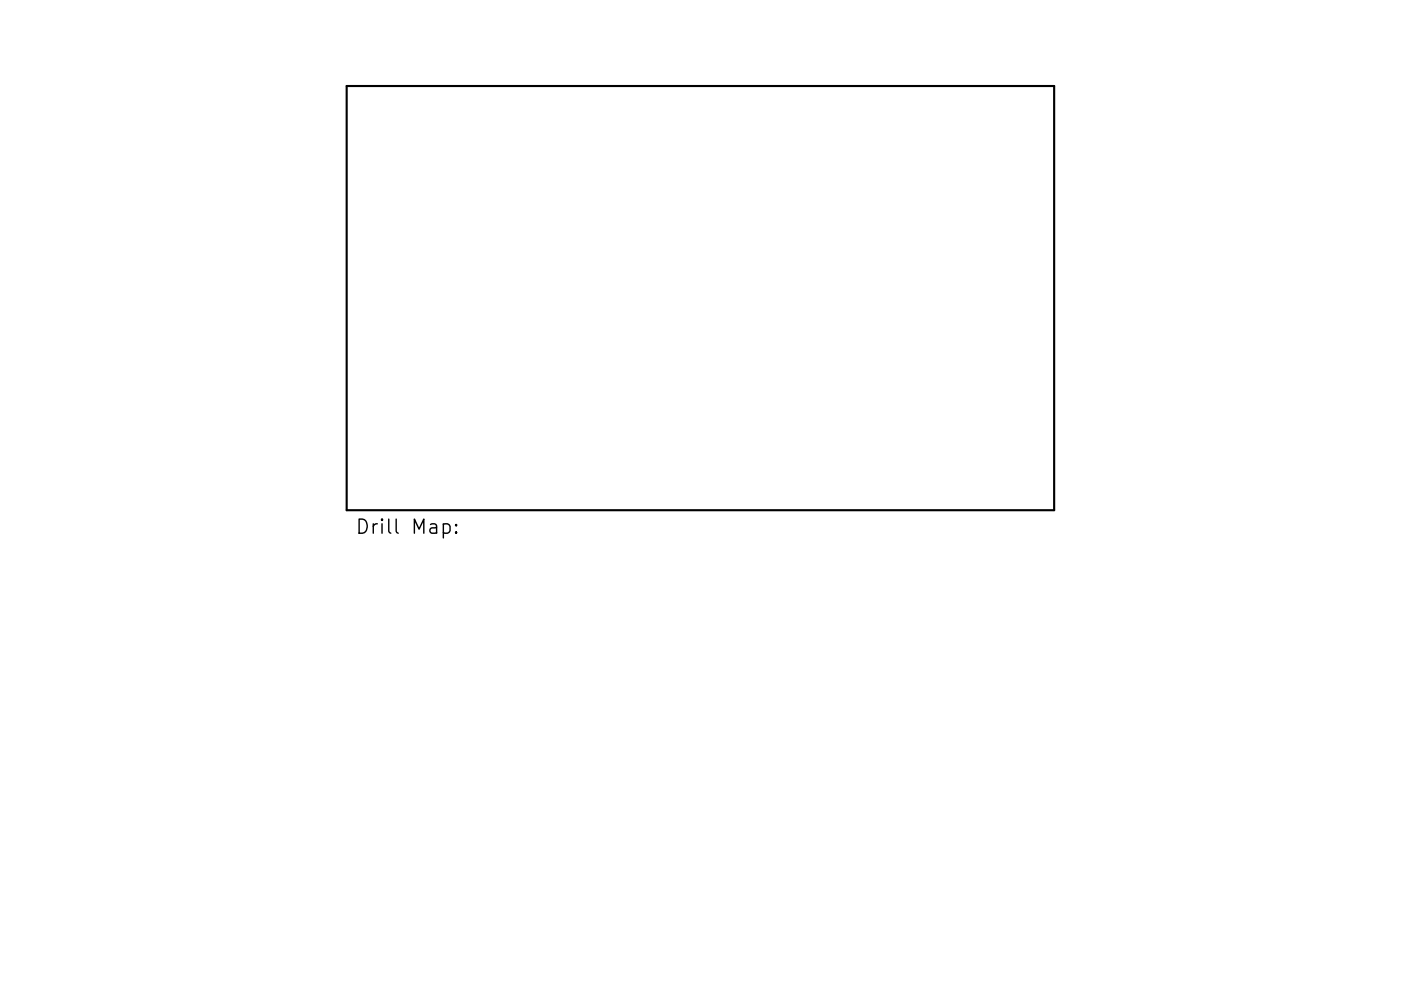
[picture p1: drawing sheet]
<svg xmlns="http://www.w3.org/2000/svg" width="297mm" height="210mm" viewBox="0 0 297 210" stroke-linecap="round" stroke-linejoin="round" font-family="sans-serif">
<defs><g id="words">
<text font-size="4.2" x="75.3" y="113.3">Drill Map:</text>
</g></defs>
<path d="M73.5 18.3h150v90h-150z" fill="none" stroke="#000" stroke-width=".45"/>
<path d="M94 111.3l.9-.2 .5 .6v.9l-.3 .4-.2 .1-.9-.1M96.7 112.8l.2 .2-.2 .1-.1-.1 .1-.2v.3M96.7 111.3l.2 .1-.2 .2-.1-.2 .1-.1v.3" fill="none" stroke="#000" stroke-width=".3"/>
<use href="#words"/>
</svg>
